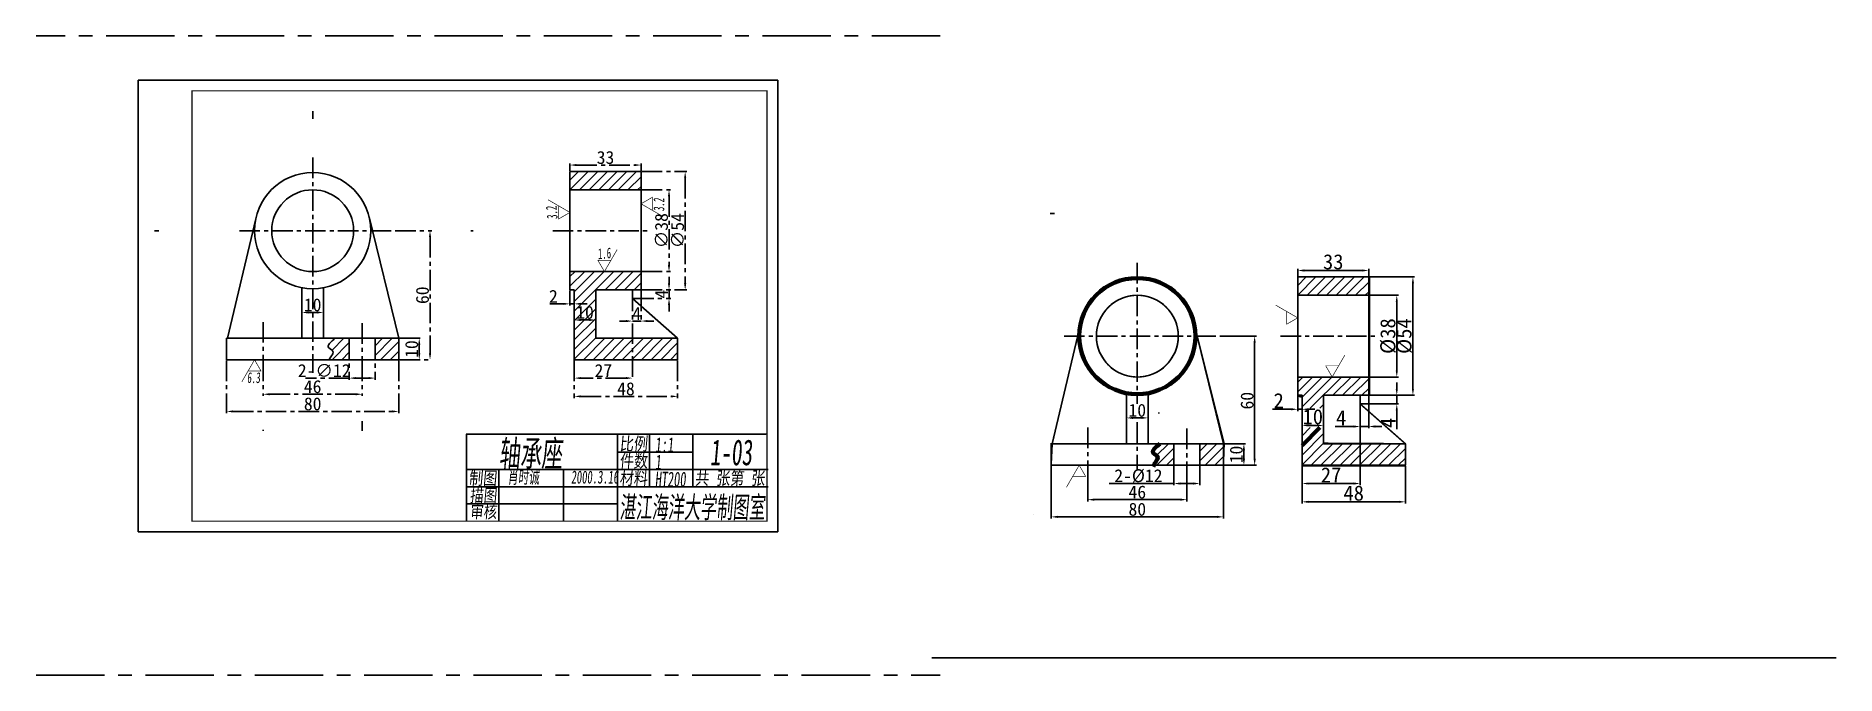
# Model space of a CAD drawing. Header units: millimetres. Extents: x -4100 to 426, y -95 to 2875.
# Drawn here: x -410 to 426, y -10 to 288 of the extents above; entities that cross this region are included whole.
import ezdxf
from ezdxf.enums import TextEntityAlignment as Align

# ---------------------------------------------------------------- set-up
doc = ezdxf.new("R2010")
doc.units = ezdxf.units.MM
doc.linetypes.add('CENTER', pattern=[50.8, 31.75, -6.35, 6.35, -6.35])
doc.layers.add('中心线', color=1, linetype='CENTER', lineweight=25)
doc.layers.add('粗实线', color=7, linetype='Continuous', lineweight=70)
for name, color, linetype in [('图块', 6, 'Continuous'), ('实体', 7, 'Continuous'), ('标注', 5, 'Continuous')]:
    doc.layers.add(name, color=color, linetype=linetype)
doc.styles.add('TEXT', font='simfang.ttf', dxfattribs={"width": 0.7})
doc.dimstyles.get("Standard").update_dxf_attribs({"dimtxt": 7, "dimasz": 3, "dimexe": 0.8, "dimexo": 0.3625, "dimgap": 0.5, "dimtad": 1, "dimdec": 0, "dimzin": 0, "dimdsep": 46, "dimtxsty": 'Standard', "dimcen": 1.09, "dimclrd": 5, "dimclre": 5, "dimclrt": 5, "dimadec": 0, "dimazin": 0, "dimtfac": 1, "dimtdec": 0, "dimtmove": 0, "dimatfit": 3, "dimfxl": 0, "dimtolj": 1, "dimtzin": 0, "dimarcsym": 0})

msp = doc.modelspace()

# ---------------------------------------------------------------- texts
at = {"layer": '图块', "color": 5, "char_height": 7, "attachment_point": 5}
for s, insert in [('\\A1;33', (192.5, 182.5)), ('\\A1;2', (167.17, 118)), ('\\A1;10', (183, 110.5)), ('\\A1;4', (196.17, 110)), ('\\A1;27', (191.5, 83.5)), ('\\A1;48', (202, 75))]:
    msp.add_mtext(s, dxfattribs=dict(at, insert=insert))
at = {"layer": '图块', "color": 5, "char_height": 7, "attachment_point": 5, "rotation": 90}
for s, insert in [('\\A1;%%C38', (218, 148)), ('\\A1;%%C54', (225.5, 148)), ('\\A1;4', (218, 107.67))]:
    msp.add_mtext(s, dxfattribs=dict(at, insert=insert))
at = {"layer": '实体', "color": 5, "char_height": 6, "attachment_point": 5, "rotation": 90}
for s, insert in [('\\A1;60', (152.5, 118)), ('\\A1;10', (147.5, 93))]:
    msp.add_mtext(s, dxfattribs=dict(at, insert=insert))
at = {"layer": '实体', "color": 5, "char_height": 6, "attachment_point": 5}
for s, insert in [('\\A1;10', (101.5, 113.5)), ('\\A1;2-%%C12', (102, 83)), ('\\A1;46', (101.5, 75.5)), ('\\A1;80', (101.5, 67.5))]:
    msp.add_mtext(s, dxfattribs=dict(at, insert=insert))

# ---------------------------------------------------------------- blocks, each defined once
blk = doc.blocks.new('RA')
at = {"layer": '图块', "const_width": 0.3}
blk.add_lwpolyline([(5.887, 10.196), (0, 0), (-3, 5.196), (3, 5.196), (-3, 5.196)], dxfattribs=at)
at = {"layer": '图块', "style": 'TEXT', "oblique": 5, "width": 0.6}
blk.add_attdef('RA', (-3, 5.696), '', height=5, rotation=5, dxfattribs=at)
blk = doc.blocks.new('RA1')
at = {"layer": '图块', "const_width": 0.3}
blk.add_lwpolyline([(-5.887, -10.196), (0, 0), (3, -5.196), (-3, -5.196), (3, -5.196)], dxfattribs=at)
at = {"layer": '实体', "ltscale": 0.3, "style": 'TEXT', "oblique": 5, "width": 0.6}
blk.add_attdef('RA', (-3.5, -10.804), '', height=5, dxfattribs=at)
blk = doc.blocks.new('*D6')
at = {"color": 5, "linetype": 'ByBlock', "ltscale": 0.3}
for p, q in [((281.3625, 225.5), (294.8, 225.5)), ((294, 222.5), (294, 190.5)), ((281.3625, 187.5), (294.8, 187.5))]:
    blk.add_line(p, q, dxfattribs=at)
for points in [[(293.5, 222.5), (294.5, 222.5), (294, 225.5)], [(293.5, 190.5), (294.5, 190.5), (294, 187.5)]]:
    blk.add_solid(points, dxfattribs=at)
at = {"layer": 'DEFPOINTS', "color": 0, "linetype": 'ByBlock', "ltscale": 0.3}
for p in [(281, 225.5), (281, 187.5), (294, 187.5)]:
    blk.add_point(p, dxfattribs=at)
at = {"color": 5, "linetype": 'ByBlock', "ltscale": 0.3, "insert": (290.5, 206.5), "char_height": 6, "attachment_point": 5, "rotation": 90}
blk.add_mtext('\\A1;∅38', dxfattribs=at)
blk = doc.blocks.new('*D7')
at = {"color": 5, "linetype": 'ByBlock', "ltscale": 0.3}
for p, q in [((281.3625, 234), (302.3, 234)), ((301.5, 231), (301.5, 182)), ((281.3625, 179), (302.3, 179))]:
    blk.add_line(p, q, dxfattribs=at)
for points in [[(301, 231), (302, 231), (301.5, 234)], [(301, 182), (302, 182), (301.5, 179)]]:
    blk.add_solid(points, dxfattribs=at)
at = {"layer": 'DEFPOINTS', "color": 0, "linetype": 'ByBlock', "ltscale": 0.3}
for p in [(281, 234), (281, 179), (301.5, 179)]:
    blk.add_point(p, dxfattribs=at)
at = {"color": 5, "linetype": 'ByBlock', "ltscale": 0.3, "insert": (298, 206.5), "char_height": 6, "attachment_point": 5, "rotation": 90}
blk.add_mtext('\\A1;∅54', dxfattribs=at)
blk = doc.blocks.new('*D8')
at = {"color": 5, "linetype": 'ByBlock', "ltscale": 0.3}
for p, q in [((294, 182), (294, 185)), ((277.3625, 179), (294.8, 179)), ((294, 179), (294, 175)), ((277.3625, 175), (294.8, 175)), ((294, 172), (294, 169))]:
    blk.add_line(p, q, dxfattribs=at)
for points in [[(293.5, 182), (294.5, 182), (294, 179)], [(293.5, 172), (294.5, 172), (294, 175)]]:
    blk.add_solid(points, dxfattribs=at)
at = {"layer": 'DEFPOINTS', "color": 0, "linetype": 'ByBlock', "ltscale": 0.3}
for p in [(277, 179), (277, 175), (294, 175)]:
    blk.add_point(p, dxfattribs=at)
at = {"color": 5, "linetype": 'ByBlock', "ltscale": 0.3, "insert": (290.5, 177), "char_height": 6, "attachment_point": 5, "rotation": 90}
blk.add_mtext('\\A1;4', dxfattribs=at)
blk = doc.blocks.new('*D9')
at = {"color": 5, "linetype": 'ByBlock', "ltscale": 0.3}
for p, q in [((277, 178.6375), (277, 163.7)), ((281, 178.6375), (281, 163.7)), ((274, 164.5), (271, 164.5)), ((281, 164.5), (277, 164.5)), ((284, 164.5), (287, 164.5))]:
    blk.add_line(p, q, dxfattribs=at)
for points in [[(274, 165), (274, 164), (277, 164.5)], [(284, 165), (284, 164), (281, 164.5)]]:
    blk.add_solid(points, dxfattribs=at)
at = {"layer": 'DEFPOINTS', "color": 0, "linetype": 'ByBlock', "ltscale": 0.3}
for p in [(277, 179), (281, 179), (277, 164.5)]:
    blk.add_point(p, dxfattribs=at)
at = {"color": 5, "linetype": 'ByBlock', "ltscale": 0.3, "insert": (279, 168), "char_height": 6, "attachment_point": 5}
blk.add_mtext('\\A1;4', dxfattribs=at)
blk = doc.blocks.new('*D10')
at = {"color": 5, "linetype": 'ByBlock', "ltscale": 0.3}
for p, q in [((248, 234.3625), (248, 237.8)), ((281, 234.3625), (281, 237.8)), ((251, 237), (278, 237))]:
    blk.add_line(p, q, dxfattribs=at)
for points in [[(251, 237.5), (251, 236.5), (248, 237)], [(278, 237.5), (278, 236.5), (281, 237)]]:
    blk.add_solid(points, dxfattribs=at)
at = {"layer": 'DEFPOINTS', "color": 0, "linetype": 'ByBlock', "ltscale": 0.3}
for p in [(281, 237), (248, 234), (281, 234)]:
    blk.add_point(p, dxfattribs=at)
at = {"color": 5, "linetype": 'ByBlock', "ltscale": 0.3, "insert": (264.5, 240.5), "char_height": 6, "attachment_point": 5}
blk.add_mtext('\\A1;33', dxfattribs=at)
blk = doc.blocks.new('*D11')
at = {"color": 5, "linetype": 'ByBlock', "ltscale": 0.3}
for p, q in [((250, 164.8625), (250, 165.8)), ((260, 164.8625), (260, 165.8)), ((253, 165), (257, 165))]:
    blk.add_line(p, q, dxfattribs=at)
for points in [[(253, 165.5), (253, 164.5), (250, 165)], [(257, 165.5), (257, 164.5), (260, 165)]]:
    blk.add_solid(points, dxfattribs=at)
at = {"layer": 'DEFPOINTS', "color": 0, "linetype": 'ByBlock', "ltscale": 0.3}
for p in [(260, 165), (250, 164.5), (260, 164.5)]:
    blk.add_point(p, dxfattribs=at)
at = {"color": 5, "linetype": 'ByBlock', "ltscale": 0.3, "insert": (255, 168.5), "char_height": 6, "attachment_point": 5}
blk.add_mtext('\\A1;10', dxfattribs=at)
blk = doc.blocks.new('*D12')
at = {"color": 5, "linetype": 'ByBlock', "ltscale": 0.3}
for p, q in [((248, 178.6375), (248, 171.7)), ((250, 178.6375), (250, 171.7)), ((245, 172.5), (238.6, 172.5)), ((250, 172.5), (248, 172.5)), ((253, 172.5), (256, 172.5))]:
    blk.add_line(p, q, dxfattribs=at)
for points in [[(245, 173), (245, 172), (248, 172.5)], [(253, 173), (253, 172), (250, 172.5)]]:
    blk.add_solid(points, dxfattribs=at)
at = {"layer": 'DEFPOINTS', "color": 0, "linetype": 'ByBlock', "ltscale": 0.3}
for p in [(248, 179), (250, 179), (248, 172.5)]:
    blk.add_point(p, dxfattribs=at)
at = {"color": 5, "linetype": 'ByBlock', "ltscale": 0.3, "insert": (240.3, 176), "char_height": 6, "attachment_point": 5}
blk.add_mtext('\\A1;2', dxfattribs=at)
blk = doc.blocks.new('*D13')
at = {"color": 5, "linetype": 'ByBlock', "ltscale": 0.3}
for p, q in [((250, 178.6375), (250, 137.2)), ((277, 178.6375), (277, 137.2)), ((274, 138), (253, 138))]:
    blk.add_line(p, q, dxfattribs=at)
for points in [[(253, 138.5), (253, 137.5), (250, 138)], [(274, 138.5), (274, 137.5), (277, 138)]]:
    blk.add_solid(points, dxfattribs=at)
at = {"layer": 'DEFPOINTS', "color": 0, "linetype": 'ByBlock', "ltscale": 0.3}
for p in [(250, 179), (277, 179), (250, 138)]:
    blk.add_point(p, dxfattribs=at)
at = {"color": 5, "linetype": 'ByBlock', "ltscale": 0.3, "insert": (263.5, 141.5), "char_height": 6, "attachment_point": 5}
blk.add_mtext('\\A1;27', dxfattribs=at)
blk = doc.blocks.new('*D14')
at = {"color": 5, "linetype": 'ByBlock', "ltscale": 0.3}
for p, q in [((250, 146.1375), (250, 128.7)), ((298, 146.1375), (298, 128.7)), ((253, 129.5), (295, 129.5))]:
    blk.add_line(p, q, dxfattribs=at)
for points in [[(253, 130), (253, 129), (250, 129.5)], [(295, 130), (295, 129), (298, 129.5)]]:
    blk.add_solid(points, dxfattribs=at)
at = {"layer": 'DEFPOINTS', "color": 0, "linetype": 'ByBlock', "ltscale": 0.3}
for p in [(250, 146.5), (298, 146.5), (298, 129.5)]:
    blk.add_point(p, dxfattribs=at)
at = {"color": 5, "linetype": 'ByBlock', "ltscale": 0.3, "insert": (274, 133), "char_height": 6, "attachment_point": 5}
blk.add_mtext('\\A1;48', dxfattribs=at)
blk = doc.blocks.new('*D15')
at = {"color": 5, "linetype": 'ByBlock', "ltscale": 0.3}
for p, q in [((145.5, 156.137), (145.5, 137.2)), ((157.5, 156.137), (157.5, 137.2)), ((145.5, 138), (125.214, 138)), ((154.5, 138), (148.5, 138))]:
    blk.add_line(p, q, dxfattribs=at)
for points in [[(148.5, 138.5), (148.5, 137.5), (145.5, 138)], [(154.5, 138.5), (154.5, 137.5), (157.5, 138)]]:
    blk.add_solid(points, dxfattribs=at)
at = {"layer": 'DEFPOINTS', "color": 0, "linetype": 'ByBlock', "ltscale": 0.3}
for p in [(145.5, 156.5), (157.5, 156.5), (145.5, 138)]:
    blk.add_point(p, dxfattribs=at)
at = {"color": 5, "linetype": 'ByBlock', "ltscale": 0.3, "insert": (133.857, 141.5), "char_height": 6, "attachment_point": 5}
blk.add_mtext('\\A1;2-∅12', dxfattribs=at)
blk = doc.blocks.new('*D16')
at = {"color": 5, "linetype": 'ByBlock', "ltscale": 0.3}
for p, q in [((105.5, 146.1375), (105.5, 129.7)), ((151.5, 146.1375), (151.5, 129.7)), ((108.5, 130.5), (148.5, 130.5))]:
    blk.add_line(p, q, dxfattribs=at)
for points in [[(108.5, 131), (108.5, 130), (105.5, 130.5)], [(148.5, 131), (148.5, 130), (151.5, 130.5)]]:
    blk.add_solid(points, dxfattribs=at)
at = {"layer": 'DEFPOINTS', "color": 0, "linetype": 'ByBlock', "ltscale": 0.3}
for p in [(105.5, 146.5), (151.5, 146.5), (151.5, 130.5)]:
    blk.add_point(p, dxfattribs=at)
at = {"color": 5, "linetype": 'ByBlock', "ltscale": 0.3, "insert": (128.5, 134), "char_height": 6, "attachment_point": 5}
blk.add_mtext('\\A1;46', dxfattribs=at)
blk = doc.blocks.new('*D17')
at = {"color": 5, "linetype": 'ByBlock', "ltscale": 0.3}
for p, q in [((88.5, 146.1375), (88.5, 121.7)), ((168.5, 146.1375), (168.5, 121.7)), ((91.5, 122.5), (165.5, 122.5))]:
    blk.add_line(p, q, dxfattribs=at)
for points in [[(91.5, 123), (91.5, 122), (88.5, 122.5)], [(165.5, 123), (165.5, 122), (168.5, 122.5)]]:
    blk.add_solid(points, dxfattribs=at)
at = {"layer": 'DEFPOINTS', "color": 0, "linetype": 'ByBlock', "ltscale": 0.3}
for p in [(88.5, 146.5), (168.5, 146.5), (168.5, 122.5)]:
    blk.add_point(p, dxfattribs=at)
at = {"color": 5, "linetype": 'ByBlock', "ltscale": 0.3, "insert": (128.5, 126), "char_height": 6, "attachment_point": 5}
blk.add_mtext('\\A1;80', dxfattribs=at)
blk = doc.blocks.new('*D18')
at = {"color": 5, "linetype": 'ByBlock', "ltscale": 0.3}
for p, q in [((123.5, 168.6375), (123.5, 167.7)), ((130.5, 168.5), (126.5, 168.5)), ((133.5, 168.6375), (133.5, 167.7))]:
    blk.add_line(p, q, dxfattribs=at)
for points in [[(126.5, 169), (126.5, 168), (123.5, 168.5)], [(130.5, 169), (130.5, 168), (133.5, 168.5)]]:
    blk.add_solid(points, dxfattribs=at)
at = {"layer": 'DEFPOINTS', "color": 0, "linetype": 'ByBlock', "ltscale": 0.3}
for p in [(123.5, 169), (133.5, 169), (123.5, 168.5)]:
    blk.add_point(p, dxfattribs=at)
at = {"color": 5, "linetype": 'ByBlock', "ltscale": 0.3, "insert": (128.5, 172), "char_height": 6, "attachment_point": 5}
blk.add_mtext('\\A1;10', dxfattribs=at)
blk = doc.blocks.new('*D19')
at = {"color": 5, "linetype": 'ByBlock', "ltscale": 0.3}
for p, q in [((168.8625, 156.5), (178.8, 156.5)), ((178, 149.5), (178, 153.5)), ((168.8625, 146.5), (178.8, 146.5))]:
    blk.add_line(p, q, dxfattribs=at)
for points in [[(177.5, 153.5), (178.5, 153.5), (178, 156.5)], [(177.5, 149.5), (178.5, 149.5), (178, 146.5)]]:
    blk.add_solid(points, dxfattribs=at)
at = {"layer": 'DEFPOINTS', "color": 0, "linetype": 'ByBlock', "ltscale": 0.3}
for p in [(168.5, 156.5), (178, 156.5), (168.5, 146.5)]:
    blk.add_point(p, dxfattribs=at)
at = {"color": 5, "linetype": 'ByBlock', "ltscale": 0.3, "insert": (174.5, 151.5), "char_height": 6, "attachment_point": 5, "rotation": 90}
blk.add_mtext('\\A1;10', dxfattribs=at)
blk = doc.blocks.new('*D20')
at = {"color": 5, "linetype": 'ByBlock', "ltscale": 0.3}
for p, q in [((166.8625, 206.5), (183.8, 206.5)), ((183, 203.5), (183, 149.5)), ((168.8625, 146.5), (183.8, 146.5))]:
    blk.add_line(p, q, dxfattribs=at)
for points in [[(182.5, 203.5), (183.5, 203.5), (183, 206.5)], [(182.5, 149.5), (183.5, 149.5), (183, 146.5)]]:
    blk.add_solid(points, dxfattribs=at)
at = {"layer": 'DEFPOINTS', "color": 0, "linetype": 'ByBlock', "ltscale": 0.3}
for p in [(166.5, 206.5), (168.5, 146.5), (183, 146.5)]:
    blk.add_point(p, dxfattribs=at)
at = {"color": 5, "linetype": 'ByBlock', "ltscale": 0.3, "insert": (179.5, 176.5), "char_height": 6, "attachment_point": 5, "rotation": 90}
blk.add_mtext('\\A1;60', dxfattribs=at)
blk = doc.blocks.new('A4')
for p, q in [((297, 210), (0, 210)), ((0, 210), (0, 0)), ((297, 0), (297, 210)), ((152.5, 45.5), (291.5, 45.5)), ((152.5, 5), (152.5, 45.5)), ((222.5, 45), (222.5, 5)), ((237.5, 45), (237.5, 21)), ((257.5, 45), (257.5, 21)), ((222.5, 37), (257.5, 37)), ((152.5, 29), (292.5, 29)), ((167.5, 29), (167.5, 5)), ((197.5, 29), (197.5, 5)), ((152.5, 21), (292.5, 21)), ((152.5, 13), (222.5, 13)), ((0, 0), (297, 0)), ((0, 0), (210, 0)), ((0, 0), (0, 0))]:
    blk.add_line(p, q)
at = {"const_width": 0.6}
blk.add_lwpolyline([(25, 5), (292, 5), (292, 205), (25, 205)], close=True, dxfattribs=at)
blk.add_lwpolyline([(292, 5), (292, 45.5), (152.5, 45.5), (152.5, 5), (292, 5)], dxfattribs=at)
at = {"style": 'TEXT', "oblique": 5}
for s, height, width, p, p2 in [('比例', 6, 0.782878, (223.5, 38), (236.5, 38)), ('件数', 6, 0.782878, (223.5, 30), (236.5, 30)), ('制图', 6, 0.782878, (153.5, 22), (166.5, 22)), ('材料', 6, 0.782878, (223.5, 22), (236.5, 22)), ('共 张第 张', 6, 0.782878, (258.5, 22), (291, 22)), ('描图', 6, 0.752767, (154, 14), (166.5, 14)), ('湛江海洋大学制图室', 10, 0.541992, (223.5, 6.5), (291, 6.5)), ('审核', 6, 0.752767, (154, 6.5), (166.5, 6.5))]:
    blk.add_text(s, height=height, dxfattribs=dict(at, width=width)).set_placement(p, p2, align=Align.FIT)
at = {"style": 'TEXT', "oblique": 5, "width": 0.6}
for tag, p, height in [('BL', (240, 37), 7), ('TH', (265.5, 31), 12), ('TM', (167.5, 30.5), 12), ('JS', (240, 29), 7), ('SM', (171.5, 22.5), 6), ('RQ', (201, 22.5), 6), ('CL', (240, 21), 7)]:
    blk.add_attdef(tag, p, '', height=height, dxfattribs=at)
blk = doc.blocks.new('zhxz')
at = {"layer": '实体', "ltscale": 0.3}
h = blk.add_hatch(dxfattribs=at)
h.set_pattern_fill('ANSI31', color=256, style=0)
h.set_pattern_definition([(45, (-410, -9.5), (-2.245064, 2.245064), [])])
h.paths.add_polyline_path([(-129, 216), (-129, 224.5), (-162, 224.5), (-162, 216)])
h.paths.add_polyline_path([(-150, 169.5), (-129, 169.5), (-129, 170), (-129, 178), (-162, 178), (-162, 169.5), (-160, 169.5), (-160, 147), (-160, 137), (-112, 137), (-112, 147), (-150, 147)])
edge = h.paths.add_edge_path()
edge.add_line((-264.5, 147), (-271, 147))
edge.add_spline(control_points=[(-271, 147), (-273, 145.378), (-276.081, 142.878), (-270.117, 140.799), (-274.468, 137.166), (-273.5, 137)], knot_values=[0, 0, 0, 0, 5.327539, 8.208001, 12.015887, 12.015887, 12.015887, 12.015887], degree=3, periodic=0)
edge.add_line((-273.5, 137), (-264.5, 137))
edge.add_line((-264.5, 137), (-264.5, 147))
h.paths.add_polyline_path([(-241.5, 137), (-241.5, 147), (-252.5, 147), (-252.5, 137)])
h.paths.add_polyline_path([(-160, 163.5), (-150, 163.5), (-150, 154.5), (-160, 154.5)], flags=24)
h.paths.add_polyline_path([(-150.194, 182.502), (-143.836, 182.85), (-143.836, 190.012), (-150.194, 189.665)], flags=9)
for p, q in [((10, 287.5), (-410, 287.5)), ((-410, -9.5), (10, -9.5))]:
    blk.add_line(p, q)
at = {"layer": '中心线', "ltscale": 0.3}
for p, q in [((-281.5, 252.5), (-281.5, 249)), ((-281.5, 231), (-281.5, 131)), ((-355, 197), (-353, 197)), ((-315.5, 197), (-241.5, 197)), ((-208, 197), (-207, 197)), ((-170, 197), (-125, 197)), ((-304.5, 154.5), (-304.5, 127.5)), ((-258.5, 154), (-258.5, 129)), ((-258.5, 108.5), (-258.5, 104)), ((-304.5, 104.5), (-304.5, 104))]:
    blk.add_line(p, q, dxfattribs=at)
at = {"layer": '实体', "ltscale": 0.3}
for p, q in [((-162, 224.5), (-162, 169.5)), ((-129, 224.5), (-162, 224.5)), ((-129, 224.5), (-129, 169.5)), ((-129, 224), (-129, 224.5)), ((-281.5, 224), (-281.5, 224)), ((-281.5, 216), (-281.5, 216)), ((-129, 216), (-162, 216)), ((-255.27, 203.404), (-241.5, 147)), ((-307.915, 202.588), (-321, 147)), ((-129, 178), (-162, 178)), ((-286.5, 170.467), (-286.5, 147)), ((-276.5, 170.467), (-276.5, 147)), ((-129, 170), (-129, 169.5)), ((-160, 169.5), (-162, 169.5)), ((-160, 169.5), (-160, 147)), ((-129, 169.5), (-150, 169.5)), ((-150, 169.5), (-150, 147)), ((-133, 169.5), (-133, 165.5)), ((-133, 165.5), (-112, 147)), ((-321.5, 147), (-241.5, 147)), ((-321.5, 147), (-321.5, 137)), ((-264.5, 147), (-264.5, 137)), ((-252.5, 147), (-252.5, 137)), ((-241.5, 147), (-241.5, 137)), ((-160, 147), (-160, 137)), ((-150, 147), (-112, 147)), ((-112, 147), (-112, 137)), ((-321.5, 137), (-241.5, 137)), ((-160, 137), (-112, 137))]:
    blk.add_line(p, q, dxfattribs=at)
for radius in [27, 19]:
    blk.add_circle((-281.5, 197), radius, dxfattribs=at)
blk.add_spline([(-271, 147), (-273.985, 142.587), (-272, 140.5), (-273.5, 137), (-273, 137)], degree=3, dxfattribs=at)
at = {"layer": '图块', "ltscale": 0.3, "rotation": 90}
blk.add_blockref('RA1', (-129, 209.5), dxfattribs=at).add_auto_attribs({'RA': '3.2'})
at = {"layer": '图块', "ltscale": 0.3}
blk.add_blockref('RA1', (-308.5, 137), dxfattribs=at).add_auto_attribs({'RA': '6.3'})
at = {"layer": '实体', "ltscale": 0.3, "rotation": 90}
blk.add_blockref('RA', (-162, 205.5), dxfattribs=at).add_auto_attribs({'RA': '3.2'})
at = {"layer": '实体', "ltscale": 0.3}
blk.add_blockref('RA', (-146, 178), dxfattribs=at).add_auto_attribs({'RA': '1.6'})
at = {"layer": '标注', "ltscale": 0.3}
blk.add_blockref('A4', (-362.5, 57), dxfattribs=at).add_auto_attribs({'JS': '1', 'BL': '1:1', 'CL': 'HT200', 'TM': '轴承座', 'SM': '肖时诚', 'RQ': '2000.3.16', 'TH': '1-03'})
at = {"layer": '图块', "ltscale": 0.3}
for base, p1, p2, picture, middle in [((-129, 227.5), (-162, 224.5), (-129, 224.5), '*D10', (-145.5, 231)), ((-162, 163), (-160, 169.5), (-162, 169.5), '*D12', (-169.7, 166.5)), ((-160, 128.5), (-133, 169.5), (-160, 169.5), '*D13', (-146.5, 132)), ((-133, 155), (-129, 169.5), (-133, 169.5), '*D9', (-131, 158.5)), ((-150, 155.5), (-160, 155), (-150, 155), '*D11', (-155, 159)), ((-112, 120), (-160, 137), (-112, 137), '*D14', (-136, 123.5))]:
    dim = blk.add_linear_dim(base=base, p1=p1, p2=p2, dimstyle='Standard', dxfattribs=at)
    dim.commit()
    dim.dimension.update_dxf_attribs({"geometry": picture, "text_midpoint": middle, "insert": (-410, -9.5)})
for base, p1, p2, text, picture, middle in [((-108.5, 169.5), (-129, 224.5), (-129, 169.5), '%%C54', '*D7', (-112, 197)), ((-116, 178), (-129, 216), (-129, 178), '%%C38', '*D6', (-119.5, 197))]:
    dim = blk.add_linear_dim(base=base, p1=p1, p2=p2, angle=90, text=text, dimstyle='Standard', dxfattribs=at)
    dim.commit()
    dim.dimension.update_dxf_attribs({"geometry": picture, "text_midpoint": middle, "insert": (-410, -9.5)})
dim = blk.add_linear_dim(base=(-116, 165.5), p1=(-133, 169.5), p2=(-133, 165.5), angle=90, dimstyle='Standard', dxfattribs=at)
dim.commit()
dim.dimension.update_dxf_attribs({"geometry": '*D8', "text_midpoint": (-119.5, 167.5), "insert": (-410, -9.5)})
at = {"layer": '实体', "ltscale": 0.3}
for base, p1, p2, picture, middle in [((-227, 137), (-243.5, 197), (-241.5, 137), '*D20', (-230.5, 167)), ((-232, 147), (-241.5, 137), (-241.5, 147), '*D19', (-235.5, 142))]:
    dim = blk.add_linear_dim(base=base, p1=p1, p2=p2, angle=90, dimstyle='Standard', override={"dimtxt": 6}, dxfattribs=at)
    dim.commit()
    dim.dimension.update_dxf_attribs({"geometry": picture, "text_midpoint": middle, "insert": (-410, -9.5)})
for base, p1, p2, picture, middle in [((-286.5, 159), (-276.5, 159.5), (-286.5, 159.5), '*D18', (-281.5, 162.5)), ((-241.5, 113), (-321.5, 137), (-241.5, 137), '*D17', (-281.5, 116.5)), ((-258.5, 121), (-304.5, 137), (-258.5, 137), '*D16', (-281.5, 124.5))]:
    dim = blk.add_linear_dim(base=base, p1=p1, p2=p2, dimstyle='Standard', override={"dimtxt": 6}, dxfattribs=at)
    dim.commit()
    dim.dimension.update_dxf_attribs({"geometry": picture, "text_midpoint": middle, "insert": (-410, -9.5)})
dim = blk.add_linear_dim(base=(-264.5, 128.5), p1=(-252.5, 147), p2=(-264.5, 147), text='2-%%C12', dimstyle='Standard', override={"dimtxt": 6}, dxfattribs=at)
dim.commit()
dim.dimension.update_dxf_attribs({"geometry": '*D15', "text_midpoint": (-276.143, 132), "insert": (-410, -9.5)})

# ---------------------------------------------------------------- linework, layer by layer
for p, q in [((53.5, 65), (53.5, 65)), ((6, -1.5), (426, -1.5))]:
    msp.add_line(p, q)
at = {"layer": '中心线', "ltscale": 0.3}
for p, q in [((61, 205), (63, 205)), ((101.5, 182), (101.5, 116.5)), ((67.5, 148), (141.5, 148)), ((168, 148), (213, 148)), ((175, 148), (176, 148)), ((111.5, 112.5), (111.5, 112)), ((78.5, 105.5), (78.5, 78.5)), ((101.5, 108), (101.5, 86)), ((124.5, 105), (124.5, 80))]:
    msp.add_line(p, q, dxfattribs=at)
at = {"layer": '图块', "color": 5}
for p, q in [((176, 175.86), (176, 179.3)), ((179, 178.5), (206, 178.5)), ((209, 175.86), (209, 179.3)), ((209.36, 175.5), (230.3, 175.5)), ((229.5, 172.5), (229.5, 123.5)), ((209.36, 167), (222.8, 167)), ((222, 164), (222, 132)), ((209.36, 129), (222.8, 129)), ((222, 123.5), (222, 126.5)), ((176, 120.14), (176, 113.2)), ((178, 120.14), (178, 78.7)), ((178, 120.14), (178, 113.2)), ((205, 120.14), (205, 78.7)), ((205, 120.14), (205, 105.2)), ((205.36, 120.5), (222.8, 120.5)), ((209, 120.14), (209, 105.2)), ((209.36, 120.5), (230.3, 120.5)), ((222, 120.5), (222, 116.5)), ((173, 114), (164.33, 114)), ((178, 114), (176, 114)), ((181, 114), (184, 114)), ((205.36, 116.5), (222.8, 116.5)), ((222, 113.5), (222, 104.83)), ((178, 106.36), (178, 107.3)), ((181, 106.5), (185, 106.5)), ((188, 106.36), (188, 107.3)), ((202, 106), (193.33, 106)), ((209, 106), (205, 106)), ((212, 106), (215, 106)), ((178, 87.64), (178, 70.2)), ((226, 87.64), (226, 70.2)), ((202, 79.5), (181, 79.5)), ((181, 71), (223, 71))]:
    msp.add_line(p, q, dxfattribs=at)
at = {"layer": '图块', "const_width": 0.3}
for points in [[(165.8, 162.39), (176, 156.5), (170.8, 153.5), (170.8, 159.5), (170.8, 153.5)], [(197.89, 139.2), (192, 129), (189, 134.2), (195, 134.2), (189, 134.2)], [(68.61, 77.8), (74.5, 88), (77.5, 82.8), (71.5, 82.8), (77.5, 82.8)]]:
    msp.add_lwpolyline(points, dxfattribs=at)
at = {"layer": '图块', "color": 5}
for points in [[(179, 179), (179, 178), (176, 178.5)], [(206, 179), (206, 178), (209, 178.5)], [(229, 172.5), (230, 172.5), (229.5, 175.5)], [(221.5, 164), (222.5, 164), (222, 167)], [(221.5, 132), (222.5, 132), (222, 129)], [(221.5, 123.5), (222.5, 123.5), (222, 120.5)], [(229, 123.5), (230, 123.5), (229.5, 120.5)], [(173, 114.5), (173, 113.5), (176, 114)], [(181, 114.5), (181, 113.5), (178, 114)], [(221.5, 113.5), (222.5, 113.5), (222, 116.5)], [(181, 107), (181, 106), (178, 106.5)], [(185, 107), (185, 106), (188, 106.5)], [(202, 106.5), (202, 105.5), (205, 106)], [(212, 106.5), (212, 105.5), (209, 106)], [(181, 80), (181, 79), (178, 79.5)], [(202, 80), (202, 79), (205, 79.5)], [(181, 71.5), (181, 70.5), (178, 71)], [(223, 71.5), (223, 70.5), (226, 71)]]:
    msp.add_solid(points, dxfattribs=at)
at = {"layer": '实体', "ltscale": 0.3}
for p, q in [((101.5, 175), (101.5, 175)), ((176, 175.5), (176, 120.5)), ((209, 175.5), (176, 175.5)), ((176, 171.54), (179.96, 175.5)), ((176, 167.05), (184.45, 175.5)), ((180.44, 167), (188.94, 175.5)), ((184.93, 167), (193.43, 175.5)), ((189.42, 167), (197.92, 175.5)), ((193.91, 167), (202.41, 175.5)), ((198.4, 167), (206.9, 175.5)), ((202.89, 167), (209, 173.11)), ((207.38, 167), (209, 168.62)), ((209, 175.5), (209, 120.5)), ((209, 175), (209, 175.5)), ((101.5, 167), (101.5, 167)), ((209, 167), (176, 167)), ((75.08, 153.59), (62, 98)), ((127.73, 154.4), (141.5, 98)), ((209, 129), (176, 129)), ((176, 126.64), (178.36, 129)), ((176, 122.15), (182.85, 129)), ((178, 119.66), (187.34, 129)), ((178, 115.17), (191.83, 129)), ((181.82, 114.5), (196.32, 129)), ((192.31, 120.5), (200.81, 129)), ((196.8, 120.5), (205.3, 129)), ((201.29, 120.5), (209, 128.21)), ((96.5, 121.47), (96.5, 98)), ((106.5, 121.47), (106.5, 98)), ((178, 120.5), (176, 120.5)), ((178, 120.5), (178, 98)), ((209, 120.5), (188, 120.5)), ((188, 120.5), (188, 98)), ((205, 120.5), (205, 116.5)), ((205.78, 120.5), (209, 123.72)), ((209, 121), (209, 120.5)), ((186.31, 114.5), (188, 116.19)), ((205, 116.5), (226, 98)), ((178, 101.7), (181.8, 105.5)), ((178, 92.72), (188, 102.72)), ((61.5, 98), (141.5, 98)), ((61.5, 98), (61.5, 88)), ((110.48, 92.45), (116.03, 98)), ((110.52, 88), (118.5, 95.98)), ((118.5, 98), (118.5, 88)), ((130.5, 98), (130.5, 88)), ((130.5, 94.51), (133.99, 98)), ((130.5, 90.02), (138.48, 98)), ((132.97, 88), (141.5, 96.53)), ((137.46, 88), (141.5, 92.04)), ((141.5, 98), (141.5, 88)), ((178, 88.23), (188, 98.23)), ((178, 98), (178, 88)), ((182.26, 88), (192.26, 98)), ((186.75, 88), (196.75, 98)), ((188, 98), (226, 98)), ((191.24, 88), (201.24, 98)), ((195.73, 88), (205.73, 98)), ((200.22, 88), (210.22, 98)), ((204.71, 88), (214.71, 98)), ((209.2, 88), (219.2, 98)), ((213.69, 88), (223.69, 98)), ((218.18, 88), (226, 95.82)), ((226, 98), (226, 88)), ((61.5, 88), (141.5, 88)), ((115.01, 88), (118.5, 91.49)), ((178, 88), (226, 88)), ((222.67, 88), (226, 91.33))]:
    msp.add_line(p, q, dxfattribs=at)
at = {"layer": '实体', "color": 5}
for p, q in [((139.86, 148), (156.8, 148)), ((156, 145), (156, 91)), ((96.5, 110.14), (96.5, 109.2)), ((103.5, 110), (99.5, 110)), ((106.5, 110.14), (106.5, 109.2)), ((118.5, 97.64), (118.5, 78.7)), ((130.5, 97.64), (130.5, 78.7)), ((141.86, 98), (151.8, 98)), ((151, 91), (151, 95)), ((61.5, 87.64), (61.5, 63.2)), ((78.5, 87.64), (78.5, 71.2)), ((124.5, 87.64), (124.5, 71.2)), ((141.5, 87.64), (141.5, 63.2)), ((141.86, 88), (156.8, 88)), ((141.86, 88), (151.8, 88)), ((118.5, 79.5), (88.5, 79.5)), ((127.5, 79.5), (121.5, 79.5)), ((81.5, 72), (121.5, 72)), ((64.5, 64), (138.5, 64))]:
    msp.add_line(p, q, dxfattribs=at)
at = {"layer": '实体', "ltscale": 0.3}
msp.add_circle((101.5, 148), 19, dxfattribs=at)
at = {"layer": '实体', "color": 5}
for points in [[(155.5, 145), (156.5, 145), (156, 148)], [(99.5, 110.5), (99.5, 109.5), (96.5, 110)], [(103.5, 110.5), (103.5, 109.5), (106.5, 110)], [(150.5, 95), (151.5, 95), (151, 98)], [(150.5, 91), (151.5, 91), (151, 88)], [(155.5, 91), (156.5, 91), (156, 88)], [(121.5, 80), (121.5, 79), (118.5, 79.5)], [(127.5, 80), (127.5, 79), (130.5, 79.5)], [(81.5, 72.5), (81.5, 71.5), (78.5, 72)], [(121.5, 72.5), (121.5, 71.5), (124.5, 72)], [(64.5, 64.5), (64.5, 63.5), (61.5, 64)], [(138.5, 64.5), (138.5, 63.5), (141.5, 64)]]:
    msp.add_solid(points, dxfattribs=at)
at = {"layer": '粗实线'}
msp.add_line((178, 97.21), (186.29, 105.5), dxfattribs=at)
at = {"layer": '粗实线', "const_width": 0.7}
for points in [[(205, 120.14), (205, 116.5), (226, 98), (226, 87.64), (178, 87.64), (178, 119.66), (176, 120.14), (176, 175.5), (209.36, 175.5), (209.36, 120.5), (188, 120.5), (188, 98.23), (226, 98)], [(176, 167), (209.36, 167)], [(101, 88), (61.5, 88), (62, 98), (75.08, 153.59)], [(141.86, 98), (127.73, 154.4)], [(176, 129), (209, 129)], [(96.5, 121.47), (96.5, 98)], [(106.5, 121.47), (106.5, 98)], [(61.5, 87.64), (61.5, 98), (141.86, 98), (141.5, 88), (101.5, 88)], [(118.5, 98), (118.5, 88)], [(130.5, 97.64), (130.5, 88)]]:
    msp.add_lwpolyline(points, dxfattribs=at)
for points in [[(74.5, 148, 2.414214), (101.5, 175, 0.414214), (74.5, 148, 1)], [(82.5, 148, 2.414214), (101.5, 167, 0.414214), (82.5, 148, 1)]]:
    msp.add_lwpolyline(points, format="xyb", dxfattribs=at)
at = {"layer": '粗实线'}
msp.add_circle((101.5, 148), 27, dxfattribs=at)
msp.add_spline([(112, 98), (109.01, 93.59), (111, 91.5), (109.5, 88), (110, 88)], degree=3, dxfattribs=at)

# ---------------------------------------------------------------- block references
at = {"layer": '中心线', "xscale": 10, "yscale": 10, "zscale": 10}
msp.add_blockref('zhxz', (0, 0), dxfattribs=at)
at = {"layer": '中心线'}
msp.add_blockref('zhxz', (0, 0), dxfattribs=at)

msp.set_redraw_order([(e.dxf.handle, doc.entitydb.next_handle()) for e in msp.query("TEXT MTEXT ATTDEF DIMENSION ARC_DIMENSION")])  # texts and dimensions are drawn at this point

doc.saveas('drawing.dxf')
